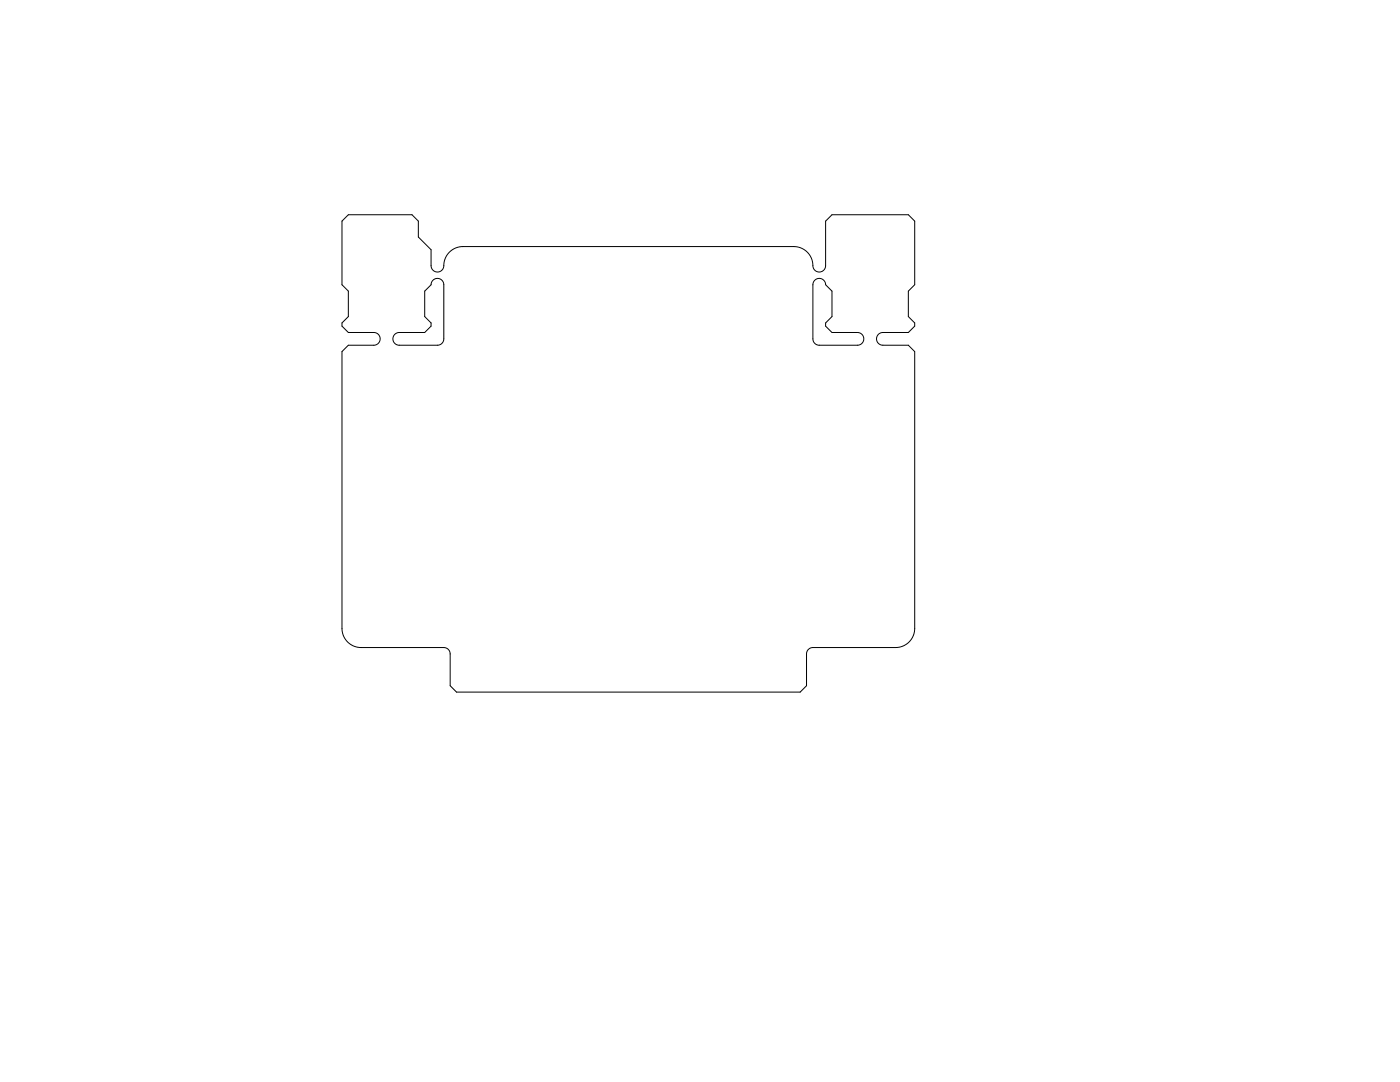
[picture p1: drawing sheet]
<svg xmlns="http://www.w3.org/2000/svg" width="279mm" height="216mm" viewBox="0 0 279 216" stroke-linecap="round" stroke-linejoin="round" font-family="sans-serif">
<path d="M69.5 42.9h12.7l1.3 1.2v3.2l2.5 2.5v3.2a1.27 1.27 0 0 0 1.3 1.3 1.27 1.27 0 0 0 1.3-1.3 3.8 3.8 0 0 1 3.8-3.8h66a4 4 0 0 1 3.9 4.2 1.27 1.27 0 0 0 1.4 .9 1.27 1.27 0 0 0 1.1-1.3v-8.9l1.2-1.2h15.3l1.3 1.2v12.7l-1.3 1.3v5.1l1.3 1.2v.7l-1.3 1.2h-5.1a1.27 1.27 0 0 0-1.3 1.3 1.27 1.27 0 0 0 1.3 1.3h5.1l1.3 1.3v55.2a3.8 3.8 0 0 1-3.9 3.8h-16.5a1.27 1.27 0 0 0-1.2 1.3v6.3l-1.3 1.3h-68.6l-1.3-1.3v-6.3a1.27 1.27 0 0 0-1.2-1.3h-16.5a3.8 3.8 0 0 1-3.8-3.8v-55.2l1.2-1.3h5.1a1.27 1.27 0 0 0 1.3-1.3 1.27 1.27 0 0 0-1.3-1.3h-5.1l-1.2-1.2v-.7l1.2-1.2v-5.1l-1.2-1.3v-12.7zM86.4 55.9a1.27 1.27 0 0 1 1.4-.3 1.27 1.27 0 0 1 .8 1.2v10.8a1.27 1.27 0 0 1-1.3 1.3h-7.6a1.27 1.27 0 0 1-1.3-1.3 1.27 1.27 0 0 1 1.3-1.3h5.1l1.2-1.2v-.7l-1.2-1.2v-5.1l1.2-1.3zM162.6 55.9a1.27 1.27 0 0 1 1.4-.3 1.27 1.27 0 0 1 .8 1.2l1.2 1.3v5.1l-1.2 1.2v.7l1.2 1.2h5.1a1.27 1.27 0 0 1 1.3 1.3 1.27 1.27 0 0 1-1.3 1.3h-7.6a1.27 1.27 0 0 1-1.3-1.3v-10.8z" fill="none" stroke="#000" stroke-width=".2"/>
</svg>
